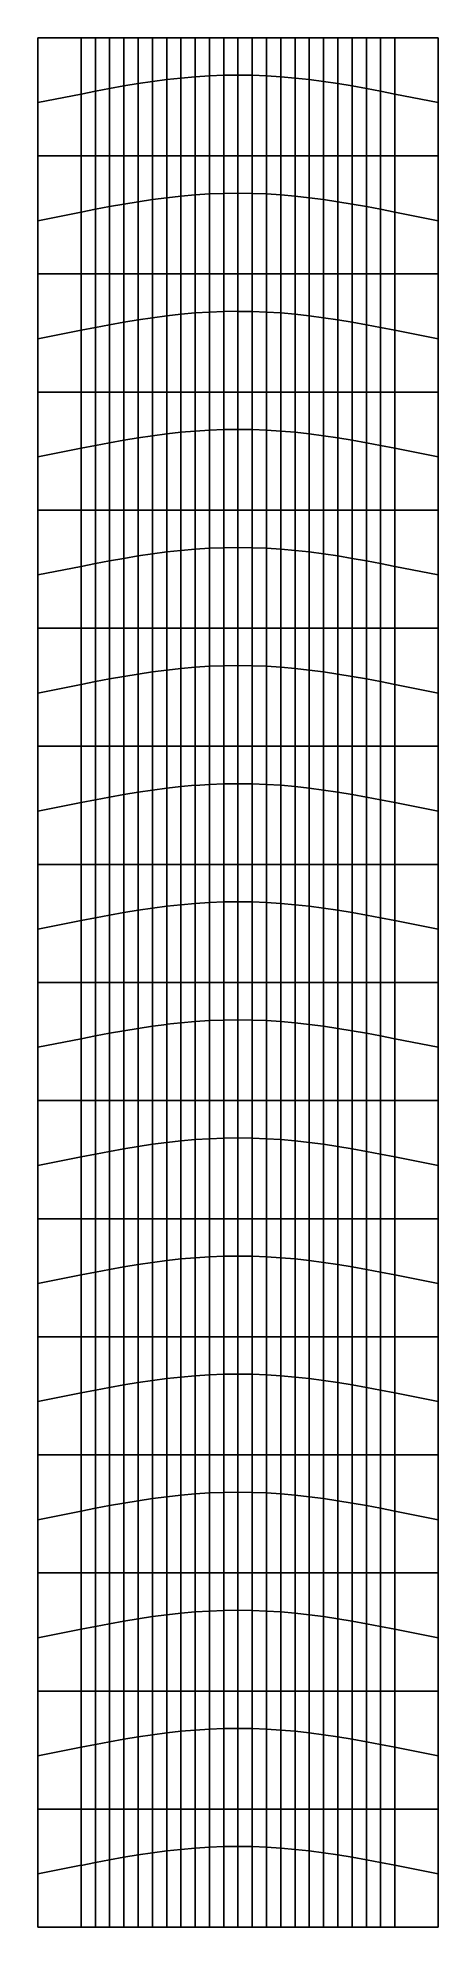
# Model space of a CAD drawing. Header units: millimetres. Extents: x 0 to 1562, y -7368 to 0.
import ezdxf

# ---------------------------------------------------------------- set-up
doc = ezdxf.new("R2010")
doc.units = ezdxf.units.MM
for name, color, linetype, true_color in [('blue', 18, 'Continuous', 0x000000), ('blue line', 18, 'Continuous', 0x000000), ('green', 18, 'Continuous', 0x000000), ('red', 18, 'Continuous', 0x000000), ('red line', 18, 'Continuous', 0x000000)]:
    doc.layers.add(name, color=color, linetype=linetype, true_color=true_color)

msp = doc.modelspace()

# ---------------------------------------------------------------- linework, layer by layer
at = {"layer": 'blue', "color": 5, "true_color": 0x0000ff}
for p, q in [((168.9, 0), (168.9, -219.2)), ((224.5, 0), (224.5, -208.4)), ((280.2, 0), (280.2, -197.9)), ((335.8, 0), (335.8, -188)), ((391.4, 0), (391.4, -178.8)), ((447, 0), (447, -170.4)), ((502.6, 0), (502.6, -163.1)), ((558.3, 0), (558.3, -157)), ((613.9, 0), (613.9, -152.1)), ((669.5, 0), (669.5, -148.5)), ((725.1, 0), (725.1, -146.4)), ((780.7, 0), (780.7, -145.7)), ((836.3, 0), (836.3, -146.4)), ((892, 0), (892, -148.5)), ((947.6, 0), (947.6, -152.1)), ((1003.2, -157), (1003.2, 0)), ((1058.8, 0), (1058.8, -163.1)), ((1114.4, 0), (1114.4, -170.4)), ((1170.1, 0), (1170.1, -178.8)), ((1225.7, 0), (1225.7, -188)), ((1281.3, 0), (1281.3, -197.9)), ((1336.9, 0), (1336.9, -208.4)), ((1392.5, 0), (1392.5, -219.2)), ((168.9, -460.5), (168.9, -679.7)), ((224.5, -460.5), (224.5, -668.9)), ((280.2, -460.5), (280.2, -658.4)), ((335.8, -460.5), (335.8, -648.5)), ((391.4, -460.5), (391.4, -639.3)), ((447, -460.5), (447, -630.9)), ((502.6, -460.5), (502.6, -623.6)), ((558.3, -460.5), (558.3, -617.5)), ((613.9, -460.5), (613.9, -612.6)), ((669.5, -460.5), (669.5, -609)), ((725.1, -460.5), (725.1, -606.9)), ((780.7, -460.5), (780.7, -606.2)), ((836.3, -460.5), (836.3, -606.9)), ((892, -460.5), (892, -609)), ((947.6, -612.6), (947.6, -460.5)), ((1003.2, -460.5), (1003.2, -617.5)), ((1058.8, -460.5), (1058.8, -623.6)), ((1114.4, -460.5), (1114.4, -630.9)), ((1170.1, -460.5), (1170.1, -639.3)), ((1225.7, -460.5), (1225.7, -648.5)), ((1281.3, -460.5), (1281.3, -658.4)), ((1336.9, -460.5), (1336.9, -668.9)), ((1392.5, -679.7), (1392.5, -460.5)), ((168.9, -921), (168.9, -1140.2)), ((224.5, -921), (224.5, -1129.4)), ((280.2, -921), (280.2, -1118.9)), ((335.8, -921), (335.8, -1109)), ((391.4, -921), (391.4, -1099.8)), ((447, -921), (447, -1091.4)), ((502.6, -921), (502.6, -1084.1)), ((558.3, -921), (558.3, -1078)), ((613.9, -921), (613.9, -1073.1)), ((669.5, -921), (669.5, -1069.5)), ((725.1, -921), (725.1, -1067.4)), ((780.7, -921), (780.7, -1066.7)), ((836.3, -921), (836.3, -1067.4)), ((892, -921), (892, -1069.5)), ((947.6, -1073.1), (947.6, -921)), ((1003.2, -921), (1003.2, -1078)), ((1058.8, -921), (1058.8, -1084.1)), ((1114.4, -921), (1114.4, -1091.4)), ((1170.1, -921), (1170.1, -1099.8)), ((1225.7, -921), (1225.7, -1109)), ((1281.3, -921), (1281.3, -1118.9)), ((1336.9, -921), (1336.9, -1129.4)), ((1392.5, -1140.2), (1392.5, -921)), ((168.9, -1381.5), (168.9, -1600.7)), ((224.5, -1381.5), (224.5, -1589.9)), ((280.2, -1381.5), (280.2, -1579.4)), ((335.8, -1381.5), (335.8, -1569.5)), ((391.4, -1381.5), (391.4, -1560.3)), ((447, -1381.5), (447, -1551.9)), ((502.6, -1381.5), (502.6, -1544.6)), ((558.3, -1381.5), (558.3, -1538.5)), ((613.9, -1381.5), (613.9, -1533.6)), ((669.5, -1381.5), (669.5, -1530)), ((725.1, -1381.5), (725.1, -1527.9)), ((780.7, -1381.5), (780.7, -1527.2)), ((836.3, -1381.5), (836.3, -1527.9)), ((892, -1381.5), (892, -1530)), ((947.6, -1533.6), (947.6, -1381.5)), ((1003.2, -1381.5), (1003.2, -1538.5)), ((1058.8, -1381.5), (1058.8, -1544.6)), ((1114.4, -1381.5), (1114.4, -1551.9)), ((1170.1, -1381.5), (1170.1, -1560.3)), ((1225.7, -1381.5), (1225.7, -1569.5)), ((1281.3, -1381.5), (1281.3, -1579.4)), ((1336.9, -1381.5), (1336.9, -1589.9)), ((1392.5, -1600.7), (1392.5, -1381.5)), ((168.9, -1842), (168.9, -2061.2)), ((224.5, -1842), (224.5, -2050.4)), ((280.2, -1842), (280.2, -2039.9)), ((335.8, -1842), (335.8, -2030)), ((391.4, -1842), (391.4, -2020.8)), ((447, -1842), (447, -2012.4)), ((502.6, -1842), (502.6, -2005.1)), ((558.3, -1842), (558.3, -1999)), ((613.9, -1842), (613.9, -1994.1)), ((669.5, -1842), (669.5, -1990.5)), ((725.1, -1842), (725.1, -1988.4)), ((780.7, -1842), (780.7, -1987.7)), ((836.3, -1842), (836.3, -1988.4)), ((892, -1842), (892, -1990.5)), ((947.6, -1994.1), (947.6, -1842)), ((1003.2, -1842), (1003.2, -1999)), ((1058.8, -1842), (1058.8, -2005.1)), ((1114.4, -1842), (1114.4, -2012.4)), ((1170.1, -1842), (1170.1, -2020.8)), ((1225.7, -1842), (1225.7, -2030)), ((1281.3, -1842), (1281.3, -2039.9)), ((1336.9, -1842), (1336.9, -2050.4)), ((1392.5, -2061.2), (1392.5, -1842)), ((168.9, -2302.4), (168.9, -2521.6)), ((224.5, -2302.4), (224.5, -2510.8)), ((280.2, -2302.4), (280.2, -2500.3)), ((335.8, -2302.4), (335.8, -2490.4)), ((391.4, -2302.4), (391.4, -2481.2)), ((447, -2302.4), (447, -2472.8)), ((502.6, -2302.4), (502.6, -2465.5)), ((558.3, -2302.4), (558.3, -2459.4)), ((613.9, -2302.4), (613.9, -2454.5)), ((669.5, -2302.4), (669.5, -2451)), ((725.1, -2302.4), (725.1, -2448.8)), ((780.7, -2302.4), (780.7, -2448.1)), ((836.3, -2302.4), (836.3, -2448.8)), ((892, -2302.4), (892, -2451)), ((947.6, -2454.5), (947.6, -2302.4)), ((1003.2, -2302.4), (1003.2, -2459.4)), ((1058.8, -2302.4), (1058.8, -2465.5)), ((1114.4, -2302.4), (1114.4, -2472.8)), ((1170.1, -2302.4), (1170.1, -2481.2)), ((1225.7, -2302.4), (1225.7, -2490.4)), ((1281.3, -2302.4), (1281.3, -2500.3)), ((1336.9, -2302.4), (1336.9, -2510.8)), ((1392.5, -2521.6), (1392.5, -2302.4)), ((168.9, -2762.9), (168.9, -2982.1)), ((224.5, -2762.9), (224.5, -2971.3)), ((280.2, -2762.9), (280.2, -2960.8)), ((335.8, -2762.9), (335.8, -2950.9)), ((391.4, -2762.9), (391.4, -2941.7)), ((447, -2762.9), (447, -2933.3)), ((502.6, -2762.9), (502.6, -2926)), ((558.3, -2762.9), (558.3, -2919.9)), ((613.9, -2762.9), (613.9, -2915)), ((669.5, -2762.9), (669.5, -2911.4)), ((725.1, -2762.9), (725.1, -2909.3)), ((780.7, -2762.9), (780.7, -2908.6)), ((836.3, -2762.9), (836.3, -2909.3)), ((892, -2762.9), (892, -2911.4)), ((947.6, -2915), (947.6, -2762.9)), ((1003.2, -2762.9), (1003.2, -2919.9)), ((1058.8, -2762.9), (1058.8, -2926)), ((1114.4, -2762.9), (1114.4, -2933.3)), ((1170.1, -2762.9), (1170.1, -2941.7)), ((1225.7, -2762.9), (1225.7, -2950.9)), ((1281.3, -2762.9), (1281.3, -2960.8)), ((1336.9, -2762.9), (1336.9, -2971.3)), ((1392.5, -2982.1), (1392.5, -2762.9)), ((168.9, -3223.4), (168.9, -3442.6)), ((224.5, -3223.4), (224.5, -3431.8)), ((280.2, -3223.4), (280.2, -3421.3)), ((335.8, -3223.4), (335.8, -3411.4)), ((391.4, -3223.4), (391.4, -3402.2)), ((447, -3223.4), (447, -3393.8)), ((502.6, -3223.4), (502.6, -3386.5)), ((558.3, -3223.4), (558.3, -3380.4)), ((613.9, -3223.4), (613.9, -3375.5)), ((669.5, -3223.4), (669.5, -3372)), ((725.1, -3223.4), (725.1, -3369.8)), ((780.7, -3223.4), (780.7, -3369.1)), ((836.3, -3223.4), (836.3, -3369.8)), ((892, -3223.4), (892, -3372)), ((947.6, -3375.5), (947.6, -3223.4)), ((1003.2, -3223.4), (1003.2, -3380.4)), ((1058.8, -3223.4), (1058.8, -3386.5)), ((1114.4, -3223.4), (1114.4, -3393.8)), ((1170.1, -3223.4), (1170.1, -3402.2)), ((1225.7, -3223.4), (1225.7, -3411.4)), ((1281.3, -3223.4), (1281.3, -3421.3)), ((1336.9, -3223.4), (1336.9, -3431.8)), ((1392.5, -3442.6), (1392.5, -3223.4)), ((168.9, -3683.9), (168.9, -3903.1)), ((224.5, -3683.9), (224.5, -3892.3)), ((280.2, -3683.9), (280.2, -3881.8)), ((335.8, -3683.9), (335.8, -3871.9)), ((391.4, -3683.9), (391.4, -3862.7)), ((447, -3683.9), (447, -3854.3)), ((502.6, -3683.9), (502.6, -3847)), ((558.3, -3683.9), (558.3, -3840.9)), ((613.9, -3683.9), (613.9, -3836)), ((669.5, -3683.9), (669.5, -3832.4)), ((725.1, -3683.9), (725.1, -3830.3)), ((780.7, -3683.9), (780.7, -3829.6)), ((836.3, -3683.9), (836.3, -3830.3)), ((892, -3683.9), (892, -3832.4)), ((947.6, -3836), (947.6, -3683.9)), ((1003.2, -3683.9), (1003.2, -3840.9)), ((1058.8, -3683.9), (1058.8, -3847)), ((1114.4, -3683.9), (1114.4, -3854.3)), ((1170.1, -3683.9), (1170.1, -3862.7)), ((1225.7, -3683.9), (1225.7, -3871.9)), ((1281.3, -3683.9), (1281.3, -3881.8)), ((1336.9, -3683.9), (1336.9, -3892.3)), ((1392.5, -3903.1), (1392.5, -3683.9)), ((168.9, -4144.4), (168.9, -4363.6)), ((224.5, -4144.4), (224.5, -4352.8)), ((280.2, -4144.4), (280.2, -4342.3)), ((335.8, -4144.4), (335.8, -4332.4)), ((391.4, -4144.4), (391.4, -4323.2)), ((447, -4144.4), (447, -4314.8)), ((502.6, -4144.4), (502.6, -4307.5)), ((558.3, -4144.4), (558.3, -4301.4)), ((613.9, -4144.4), (613.9, -4296.5)), ((669.5, -4144.4), (669.5, -4292.9)), ((725.1, -4144.4), (725.1, -4290.8)), ((780.7, -4144.4), (780.7, -4290.1)), ((836.3, -4144.4), (836.3, -4290.8)), ((892, -4144.4), (892, -4292.9)), ((947.6, -4296.5), (947.6, -4144.4)), ((1003.2, -4144.4), (1003.2, -4301.4)), ((1058.8, -4144.4), (1058.8, -4307.5)), ((1114.4, -4144.4), (1114.4, -4314.8)), ((1170.1, -4144.4), (1170.1, -4323.2)), ((1225.7, -4144.4), (1225.7, -4332.4)), ((1281.3, -4144.4), (1281.3, -4342.3)), ((1336.9, -4144.4), (1336.9, -4352.8)), ((1392.5, -4144.4), (1392.5, -4363.6)), ((168.9, -4604.9), (168.9, -4824.1)), ((224.5, -4604.9), (224.5, -4813.3)), ((280.2, -4604.9), (280.2, -4802.8)), ((335.8, -4604.9), (335.8, -4792.9)), ((391.4, -4604.9), (391.4, -4783.7)), ((447, -4604.9), (447, -4775.3)), ((502.6, -4604.9), (502.6, -4768)), ((558.3, -4604.9), (558.3, -4761.9)), ((613.9, -4604.9), (613.9, -4757)), ((669.5, -4604.9), (669.5, -4753.4)), ((725.1, -4604.9), (725.1, -4751.3)), ((780.7, -4604.9), (780.7, -4750.6)), ((836.3, -4604.9), (836.3, -4751.3)), ((892, -4604.9), (892, -4753.4)), ((947.6, -4757), (947.6, -4604.9)), ((1003.2, -4604.9), (1003.2, -4761.9)), ((1058.8, -4604.9), (1058.8, -4768)), ((1114.4, -4604.9), (1114.4, -4775.3)), ((1170.1, -4604.9), (1170.1, -4783.7)), ((1225.7, -4604.9), (1225.7, -4792.9)), ((1281.3, -4604.9), (1281.3, -4802.8)), ((1336.9, -4604.9), (1336.9, -4813.3)), ((1392.5, -4604.9), (1392.5, -4824.1)), ((168.9, -5065.4), (168.9, -5284.6)), ((224.5, -5065.4), (224.5, -5273.8)), ((280.2, -5065.4), (280.2, -5263.3)), ((335.8, -5065.4), (335.8, -5253.4)), ((391.4, -5065.4), (391.4, -5244.2)), ((447, -5065.4), (447, -5235.8)), ((502.6, -5065.4), (502.6, -5228.5)), ((558.3, -5065.4), (558.3, -5222.4)), ((613.9, -5065.4), (613.9, -5217.5)), ((669.5, -5065.4), (669.5, -5213.9)), ((725.1, -5065.4), (725.1, -5211.8)), ((780.7, -5065.4), (780.7, -5211)), ((836.3, -5065.4), (836.3, -5211.8)), ((892, -5065.4), (892, -5213.9)), ((947.6, -5065.4), (947.6, -5217.5)), ((1003.2, -5065.4), (1003.2, -5222.4)), ((1058.8, -5065.4), (1058.8, -5228.5)), ((1114.4, -5065.4), (1114.4, -5235.8)), ((1170.1, -5065.4), (1170.1, -5244.2)), ((1225.7, -5065.4), (1225.7, -5253.4)), ((1281.3, -5065.4), (1281.3, -5263.3)), ((1336.9, -5065.4), (1336.9, -5273.8)), ((1392.5, -5065.4), (1392.5, -5284.6)), ((168.9, -5525.9), (168.9, -5745.1)), ((224.5, -5525.9), (224.5, -5734.3)), ((280.2, -5525.9), (280.2, -5723.8)), ((335.8, -5525.9), (335.8, -5713.9)), ((391.4, -5525.9), (391.4, -5704.7)), ((447, -5525.9), (447, -5696.3)), ((502.6, -5525.9), (502.6, -5689)), ((558.3, -5525.9), (558.3, -5682.9)), ((613.9, -5525.9), (613.9, -5678)), ((669.5, -5525.9), (669.5, -5674.4)), ((725.1, -5525.9), (725.1, -5672.3)), ((780.7, -5525.9), (780.7, -5671.6)), ((836.3, -5525.9), (836.3, -5672.3)), ((892, -5525.9), (892, -5674.4)), ((947.6, -5525.9), (947.6, -5678)), ((1003.2, -5525.9), (1003.2, -5682.9)), ((1058.8, -5525.9), (1058.8, -5689)), ((1114.4, -5525.9), (1114.4, -5696.3)), ((1170.1, -5525.9), (1170.1, -5704.7)), ((1225.7, -5525.9), (1225.7, -5713.9)), ((1281.3, -5525.9), (1281.3, -5723.8)), ((1336.9, -5525.9), (1336.9, -5734.3)), ((1392.5, -5525.9), (1392.5, -5745.1)), ((168.9, -5986.4), (168.9, -6205.6)), ((224.5, -5986.4), (224.5, -6194.8)), ((280.2, -5986.4), (280.2, -6184.3)), ((335.8, -5986.4), (335.8, -6174.4)), ((391.4, -5986.4), (391.4, -6165.2)), ((447, -5986.4), (447, -6156.8)), ((502.6, -5986.4), (502.6, -6149.5)), ((558.3, -5986.4), (558.3, -6143.4)), ((613.9, -5986.4), (613.9, -6138.5)), ((669.5, -5986.4), (669.5, -6134.9)), ((725.1, -5986.4), (725.1, -6132.8)), ((780.7, -5986.4), (780.7, -6132)), ((836.3, -5986.4), (836.3, -6132.8)), ((892, -5986.4), (892, -6134.9)), ((947.6, -5986.4), (947.6, -6138.5)), ((1003.2, -5986.4), (1003.2, -6143.4)), ((1058.8, -5986.4), (1058.8, -6149.5)), ((1114.4, -5986.4), (1114.4, -6156.8)), ((1170.1, -5986.4), (1170.1, -6165.2)), ((1225.7, -5986.4), (1225.7, -6174.4)), ((1281.3, -5986.4), (1281.3, -6184.3)), ((1336.9, -5986.4), (1336.9, -6194.8)), ((1392.5, -5986.4), (1392.5, -6205.6)), ((168.9, -6446.8), (168.9, -6666)), ((224.5, -6446.8), (224.5, -6655.2)), ((280.2, -6446.8), (280.2, -6644.7)), ((335.8, -6446.8), (335.8, -6634.8)), ((391.4, -6446.8), (391.4, -6625.6)), ((447, -6446.8), (447, -6617.2)), ((502.6, -6446.8), (502.6, -6610)), ((558.3, -6446.8), (558.3, -6603.8)), ((613.9, -6446.8), (613.9, -6598.9)), ((669.5, -6446.8), (669.5, -6595.3)), ((725.1, -6446.8), (725.1, -6593.2)), ((780.7, -6446.8), (780.7, -6592.5)), ((836.3, -6446.8), (836.3, -6593.2)), ((892, -6446.8), (892, -6595.3)), ((947.6, -6446.8), (947.6, -6598.9)), ((1003.2, -6446.8), (1003.2, -6603.8)), ((1058.8, -6446.8), (1058.8, -6610)), ((1114.4, -6446.8), (1114.4, -6617.2)), ((1170.1, -6446.8), (1170.1, -6625.6)), ((1225.7, -6446.8), (1225.7, -6634.8)), ((1281.3, -6446.8), (1281.3, -6644.7)), ((1336.9, -6446.8), (1336.9, -6655.2)), ((1392.5, -6446.8), (1392.5, -6666)), ((168.9, -6907.3), (168.9, -7126.5)), ((224.5, -6907.3), (224.5, -7115.7)), ((280.2, -6907.3), (280.2, -7105.2)), ((335.8, -6907.3), (335.8, -7095.3)), ((391.4, -6907.3), (391.4, -7086.1)), ((447, -6907.3), (447, -7077.7)), ((502.6, -6907.3), (502.6, -7070.4)), ((558.3, -6907.3), (558.3, -7064.3)), ((613.9, -6907.3), (613.9, -7059.4)), ((669.5, -6907.3), (669.5, -7055.8)), ((725.1, -6907.3), (725.1, -7053.7)), ((780.7, -6907.3), (780.7, -7053)), ((836.3, -6907.3), (836.3, -7053.7)), ((892, -6907.3), (892, -7055.8)), ((947.6, -6907.3), (947.6, -7059.4)), ((1003.2, -7064.3), (1003.2, -6907.3)), ((1058.8, -6907.3), (1058.8, -7070.4)), ((1114.4, -6907.3), (1114.4, -7077.7)), ((1170.1, -6907.3), (1170.1, -7086.1)), ((1225.7, -6907.3), (1225.7, -7095.3)), ((1281.3, -6907.3), (1281.3, -7105.2)), ((1336.9, -6907.3), (1336.9, -7115.7)), ((1392.5, -6907.3), (1392.5, -7126.5))]:
    msp.add_line(p, q, dxfattribs=at)
at = {"layer": 'blue line', "color": 5, "true_color": 0x0000ff}
for p, q in [((725.1, -146.4), (669.5, -148.6)), ((780.7, -145.7), (725.1, -146.4)), ((836.3, -146.4), (780.7, -145.7)), ((892, -148.5), (836.4, -146.3)), ((168.9, -219.2), (0, -252.8)), ((224.5, -208.4), (168.9, -219.3)), ((280.2, -197.9), (224.6, -208.4)), ((335.8, -188), (280.2, -197.9)), ((391.4, -178.8), (335.8, -188)), ((447, -170.4), (391.4, -178.7)), ((502.6, -163.1), (447, -170.4)), ((558.3, -157), (502.7, -163.1)), ((613.9, -152.1), (558.3, -157)), ((669.5, -148.5), (613.9, -152.1)), ((947.6, -152.1), (892, -148.5)), ((1003.2, -157), (947.6, -152.1)), ((1058.8, -163.1), (1003.2, -157)), ((1114.4, -170.4), (1058.8, -163.1)), ((1170.1, -178.8), (1114.5, -170.5)), ((1225.7, -188), (1170.1, -178.8)), ((1281.3, -197.9), (1225.7, -188)), ((1336.9, -208.4), (1281.3, -197.9)), ((1392.5, -219.2), (1336.9, -208.3)), ((1561.5, -252.8), (1392.6, -219.2)), ((224.5, -668.8), (280.1, -658.3)), ((280.2, -658.4), (335.8, -648.5)), ((335.8, -648.4), (391.4, -639.2)), ((391.4, -639.2), (447, -630.9)), ((447, -630.9), (502.6, -623.6)), ((502.6, -623.6), (558.2, -617.5)), ((558.3, -617.5), (613.9, -612.6)), ((613.9, -612.6), (669.5, -609)), ((669.5, -609), (725.1, -606.8)), ((725.1, -606.9), (780.7, -606.2)), ((780.7, -606.2), (836.3, -606.9)), ((836.3, -606.9), (892, -609)), ((892, -609), (947.6, -612.6)), ((947.6, -612.6), (1003.2, -617.5)), ((1003.2, -617.5), (1058.8, -623.6)), ((1058.8, -623.6), (1114.4, -630.9)), ((1114.4, -630.9), (1170, -639.2)), ((1170.1, -639.2), (1225.7, -648.4)), ((1225.7, -648.4), (1281.3, -658.3)), ((1281.3, -658.4), (1336.9, -668.9)), ((0, -713.3), (168.9, -679.7)), ((168.9, -679.7), (224.5, -668.8)), ((1336.9, -668.8), (1392.5, -679.7)), ((1392.5, -679.7), (1561.4, -713.3)), ((391.4, -1099.7), (335.8, -1108.9)), ((447, -1091.4), (391.4, -1099.7)), ((502.6, -1084.1), (447, -1091.4)), ((558.3, -1078), (502.7, -1084.1)), ((613.9, -1073.1), (558.3, -1078)), ((669.5, -1069.5), (613.9, -1073.1)), ((725.1, -1067.4), (669.5, -1069.6)), ((780.7, -1066.6), (725.1, -1067.3)), ((836.3, -1067.4), (780.7, -1066.7)), ((892, -1069.5), (836.4, -1067.3)), ((947.6, -1073.1), (892, -1069.5)), ((1003.2, -1078), (947.6, -1073.1)), ((1058.8, -1084.1), (1003.2, -1078)), ((1114.4, -1091.4), (1058.8, -1084.1)), ((1170.1, -1099.7), (1114.5, -1091.4)), ((1225.7, -1108.9), (1170.1, -1099.7)), ((168.9, -1140.2), (0, -1173.8)), ((224.5, -1129.3), (168.9, -1140.2)), ((280.2, -1118.9), (224.6, -1129.4)), ((335.8, -1108.9), (280.2, -1118.8)), ((1281.3, -1118.9), (1225.7, -1109)), ((1336.9, -1129.3), (1281.3, -1118.8)), ((1392.5, -1140.2), (1336.9, -1129.3)), ((1561.5, -1173.8), (1392.6, -1140.2)), ((502.6, -1544.6), (447, -1551.9)), ((558.3, -1538.5), (502.7, -1544.6)), ((613.9, -1533.6), (558.3, -1538.5)), ((669.5, -1530), (613.9, -1533.6)), ((725.1, -1527.9), (669.5, -1530.1)), ((780.7, -1527.1), (725.1, -1527.8)), ((836.3, -1527.9), (780.7, -1527.2)), ((892, -1530), (836.4, -1527.8)), ((947.6, -1533.6), (892, -1530)), ((1003.2, -1538.5), (947.6, -1533.6)), ((1058.8, -1544.6), (1003.2, -1538.5)), ((1114.4, -1551.9), (1058.8, -1544.6)), ((168.9, -1600.7), (0, -1634.3)), ((224.5, -1589.8), (168.9, -1600.7)), ((280.2, -1579.3), (224.6, -1589.8)), ((335.8, -1569.4), (280.2, -1579.3)), ((391.4, -1560.2), (335.8, -1569.4)), ((447, -1551.9), (391.4, -1560.2)), ((1170.1, -1560.2), (1114.5, -1551.9)), ((1225.7, -1569.4), (1170.1, -1560.2)), ((1281.3, -1579.3), (1225.7, -1569.4)), ((1336.9, -1589.8), (1281.3, -1579.3)), ((1392.5, -1600.7), (1336.9, -1589.8)), ((1561.5, -1634.3), (1392.6, -1600.7)), ((725.1, -1988.3), (669.5, -1990.5)), ((780.7, -1987.6), (725.1, -1988.3)), ((836.3, -1988.3), (780.7, -1987.6)), ((892, -1990.5), (836.4, -1988.3)), ((168.9, -2061.2), (0, -2094.8)), ((224.5, -2050.3), (168.9, -2061.2)), ((280.2, -2039.8), (224.6, -2050.3)), ((335.8, -2029.9), (280.2, -2039.8)), ((391.4, -2020.7), (335.8, -2029.9)), ((447, -2012.4), (391.4, -2020.7)), ((502.6, -2005.1), (447, -2012.4)), ((558.3, -1999), (502.7, -2005.1)), ((613.9, -1994.1), (558.3, -1999)), ((669.5, -1990.5), (613.9, -1994.1)), ((947.6, -1994.1), (892, -1990.5)), ((1003.2, -1999), (947.6, -1994.1)), ((1058.8, -2005.1), (1003.2, -1999)), ((1114.4, -2012.4), (1058.8, -2005.1)), ((1170.1, -2020.7), (1114.5, -2012.4)), ((1225.7, -2029.9), (1170.1, -2020.7)), ((1281.3, -2039.8), (1225.7, -2029.9)), ((1336.9, -2050.3), (1281.3, -2039.8)), ((1392.5, -2061.2), (1336.9, -2050.3)), ((1561.5, -2094.8), (1392.6, -2061.2)), ((280.2, -2500.3), (224.6, -2510.8)), ((335.8, -2490.4), (280.2, -2500.3)), ((391.4, -2481.2), (335.8, -2490.4)), ((447, -2472.9), (391.4, -2481.2)), ((502.6, -2465.6), (447, -2472.9)), ((558.3, -2459.4), (502.7, -2465.5)), ((613.9, -2454.5), (558.3, -2459.4)), ((669.5, -2451), (613.9, -2454.6)), ((725.1, -2448.8), (669.5, -2451)), ((780.7, -2448.1), (725.1, -2448.8)), ((836.3, -2448.8), (780.7, -2448.1)), ((892, -2451), (836.4, -2448.8)), ((947.6, -2454.5), (892, -2451)), ((1003.2, -2459.4), (947.6, -2454.5)), ((1058.8, -2465.6), (1003.2, -2459.5)), ((1114.4, -2472.9), (1058.8, -2465.6)), ((1170.1, -2481.2), (1114.5, -2472.9)), ((1225.7, -2490.4), (1170.1, -2481.2)), ((1281.3, -2500.3), (1225.7, -2490.4)), ((1336.9, -2510.8), (1281.3, -2500.3)), ((168.9, -2521.6), (0, -2555.2)), ((224.5, -2510.8), (168.9, -2521.7)), ((1392.5, -2521.6), (1336.9, -2510.7)), ((1561.5, -2555.2), (1392.6, -2521.6)), ((391.4, -2941.7), (335.8, -2950.9)), ((447, -2933.4), (391.4, -2941.7)), ((502.6, -2926.1), (447, -2933.4)), ((558.3, -2919.9), (502.7, -2926)), ((613.9, -2915), (558.3, -2919.9)), ((669.5, -2911.5), (613.9, -2915.1)), ((725.1, -2909.3), (669.5, -2911.5)), ((780.7, -2908.6), (725.1, -2909.3)), ((836.3, -2909.3), (780.7, -2908.6)), ((892, -2911.5), (836.4, -2909.3)), ((947.6, -2915), (892, -2911.4)), ((1003.2, -2919.9), (947.6, -2915)), ((1058.8, -2926.1), (1003.2, -2920)), ((1114.4, -2933.4), (1058.8, -2926.1)), ((1170.1, -2941.7), (1114.5, -2933.4)), ((1225.7, -2950.9), (1170.1, -2941.7)), ((168.9, -2982.1), (0, -3015.7)), ((224.5, -2971.3), (168.9, -2982.2)), ((280.2, -2960.8), (224.6, -2971.3)), ((335.8, -2950.9), (280.2, -2960.8)), ((1281.3, -2960.8), (1225.7, -2950.9)), ((1336.9, -2971.3), (1281.3, -2960.8)), ((1392.5, -2982.1), (1336.9, -2971.2)), ((1561.5, -3015.7), (1392.6, -2982.1)), ((447, -3393.9), (502.6, -3386.6)), ((502.6, -3386.6), (558.2, -3380.5)), ((558.3, -3380.4), (613.9, -3375.5)), ((613.9, -3375.5), (669.5, -3371.9)), ((669.5, -3372), (725.1, -3369.8)), ((725.1, -3369.8), (780.7, -3369.1)), ((780.7, -3369.1), (836.3, -3369.8)), ((836.3, -3369.8), (891.9, -3372)), ((892, -3372), (947.6, -3375.6)), ((947.6, -3375.5), (1003.2, -3380.4)), ((1003.2, -3380.4), (1058.8, -3386.5)), ((1058.8, -3386.6), (1114.4, -3393.9)), ((0, -3476.2), (168.9, -3442.6)), ((168.9, -3442.6), (224.5, -3431.7)), ((224.5, -3431.8), (280.1, -3421.3)), ((280.2, -3421.3), (335.8, -3411.4)), ((335.8, -3411.4), (391.4, -3402.2)), ((391.4, -3402.2), (447, -3393.9)), ((1114.4, -3393.9), (1170, -3402.2)), ((1170.1, -3402.2), (1225.7, -3411.4)), ((1225.7, -3411.4), (1281.3, -3421.3)), ((1281.3, -3421.3), (1336.9, -3431.8)), ((1336.9, -3431.8), (1392.5, -3442.7)), ((1392.5, -3442.6), (1561.4, -3476.2)), ((725.1, -3830.3), (669.5, -3832.5)), ((780.7, -3829.6), (725.1, -3830.3)), ((836.3, -3830.3), (780.7, -3829.6)), ((892, -3832.5), (836.4, -3830.3)), ((168.9, -3903.1), (0, -3936.7)), ((224.5, -3892.3), (168.9, -3903.2)), ((280.2, -3881.8), (224.6, -3892.3)), ((335.8, -3871.9), (280.2, -3881.8)), ((391.4, -3862.7), (335.8, -3871.9)), ((447, -3854.4), (391.4, -3862.7)), ((502.6, -3847.1), (447, -3854.4)), ((558.3, -3840.9), (502.7, -3847)), ((613.9, -3836), (558.3, -3840.9)), ((669.5, -3832.5), (613.9, -3836.1)), ((947.6, -3836), (892, -3832.4)), ((1003.2, -3840.9), (947.6, -3836)), ((1058.8, -3847.1), (1003.2, -3841)), ((1114.4, -3854.4), (1058.8, -3847.1)), ((1170.1, -3862.7), (1114.5, -3854.4)), ((1225.7, -3871.9), (1170.1, -3862.7)), ((1281.3, -3881.8), (1225.7, -3871.9)), ((1336.9, -3892.3), (1281.3, -3881.8)), ((1392.5, -3903.1), (1336.9, -3892.2)), ((1561.5, -3936.7), (1392.6, -3903.1)), ((224.5, -4352.8), (280.1, -4342.3)), ((280.2, -4342.3), (335.8, -4332.4)), ((335.8, -4332.4), (391.4, -4323.2)), ((391.4, -4323.2), (447, -4314.9)), ((447, -4314.8), (502.6, -4307.5)), ((502.6, -4307.5), (558.2, -4301.4)), ((558.3, -4301.4), (613.9, -4296.5)), ((613.9, -4296.5), (669.5, -4292.9)), ((669.5, -4292.9), (725.1, -4290.7)), ((725.1, -4290.8), (780.7, -4290.1)), ((780.7, -4290.1), (836.3, -4290.8)), ((836.3, -4290.8), (891.9, -4293)), ((892, -4292.9), (947.6, -4296.5)), ((947.6, -4296.5), (1003.2, -4301.4)), ((1003.2, -4301.4), (1058.8, -4307.5)), ((1058.8, -4307.5), (1114.4, -4314.8)), ((1114.4, -4314.8), (1170, -4323.1)), ((1170.1, -4323.2), (1225.7, -4332.4)), ((1225.7, -4332.4), (1281.3, -4342.3)), ((1281.3, -4342.3), (1336.9, -4352.8)), ((0, -4397.2), (168.9, -4363.6)), ((168.9, -4363.6), (224.5, -4352.7)), ((1336.9, -4352.8), (1392.5, -4363.7)), ((1392.5, -4363.6), (1561.4, -4397.2)), ((335.8, -4792.8), (391.4, -4783.6)), ((391.4, -4783.6), (447, -4775.3)), ((447, -4775.3), (502.6, -4768)), ((502.6, -4768), (558.2, -4761.9)), ((558.3, -4761.9), (613.9, -4757)), ((613.9, -4757), (669.5, -4753.4)), ((669.5, -4753.4), (725.1, -4751.2)), ((725.1, -4751.3), (780.7, -4750.6)), ((780.7, -4750.6), (836.3, -4751.3)), ((836.3, -4751.3), (891.9, -4753.5)), ((892, -4753.4), (947.6, -4757)), ((947.6, -4757), (1003.2, -4761.9)), ((1003.2, -4761.9), (1058.8, -4768)), ((1058.8, -4768), (1114.4, -4775.3)), ((1114.4, -4775.3), (1170, -4783.6)), ((1170.1, -4783.6), (1225.7, -4792.8)), ((0, -4857.7), (168.9, -4824.1)), ((168.9, -4824.1), (224.5, -4813.2)), ((224.5, -4813.2), (280.1, -4802.7)), ((280.2, -4802.8), (335.8, -4792.9)), ((1225.7, -4792.8), (1281.3, -4802.7)), ((1281.3, -4802.8), (1336.9, -4813.3)), ((1336.9, -4813.2), (1392.5, -4824.1)), ((1392.5, -4824.1), (1561.4, -4857.7)), ((447, -5235.8), (502.6, -5228.5)), ((502.6, -5228.5), (558.2, -5222.4)), ((558.3, -5222.4), (613.9, -5217.5)), ((613.9, -5217.5), (669.5, -5213.9)), ((669.5, -5213.9), (725.1, -5211.7)), ((725.1, -5211.8), (780.7, -5211.1)), ((780.7, -5211), (836.3, -5211.7)), ((836.3, -5211.8), (891.9, -5214)), ((892, -5213.9), (947.6, -5217.5)), ((947.6, -5217.5), (1003.2, -5222.4)), ((1003.2, -5222.4), (1058.8, -5228.5)), ((1058.8, -5228.5), (1114.4, -5235.8)), ((0, -5318.2), (168.9, -5284.6)), ((168.9, -5284.6), (224.5, -5273.7)), ((224.5, -5273.7), (280.1, -5263.2)), ((280.2, -5263.3), (335.8, -5253.4)), ((335.8, -5253.3), (391.4, -5244.1)), ((391.4, -5244.1), (447, -5235.8)), ((1114.4, -5235.8), (1170, -5244.1)), ((1170.1, -5244.1), (1225.7, -5253.3)), ((1225.7, -5253.3), (1281.3, -5263.2)), ((1281.3, -5263.3), (1336.9, -5273.8)), ((1336.9, -5273.7), (1392.5, -5284.6)), ((1392.5, -5284.6), (1561.4, -5318.2)), ((669.5, -5674.4), (725.1, -5672.2)), ((725.1, -5672.3), (780.7, -5671.6)), ((780.7, -5671.5), (836.3, -5672.2)), ((836.3, -5672.3), (891.9, -5674.5)), ((0, -5778.7), (168.9, -5745.1)), ((168.9, -5745.1), (224.5, -5734.2)), ((224.5, -5734.2), (280.1, -5723.7)), ((280.2, -5723.7), (335.8, -5713.8)), ((335.8, -5713.8), (391.4, -5704.6)), ((391.4, -5704.6), (447, -5696.3)), ((447, -5696.3), (502.6, -5689)), ((502.6, -5689), (558.2, -5682.9)), ((558.3, -5682.9), (613.9, -5678)), ((613.9, -5678), (669.5, -5674.4)), ((892, -5674.4), (947.6, -5678)), ((947.6, -5678), (1003.2, -5682.9)), ((1003.2, -5682.9), (1058.8, -5689)), ((1058.8, -5689), (1114.4, -5696.3)), ((1114.4, -5696.3), (1170, -5704.6)), ((1170.1, -5704.6), (1225.7, -5713.8)), ((1225.7, -5713.8), (1281.3, -5723.7)), ((1281.3, -5723.7), (1336.9, -5734.2)), ((1336.9, -5734.2), (1392.5, -5745.1)), ((1392.5, -5745.1), (1561.4, -5778.7)), ((280.2, -6184.2), (224.6, -6194.7)), ((335.8, -6174.3), (280.2, -6184.2)), ((391.4, -6165.1), (335.8, -6174.3)), ((447, -6156.8), (391.4, -6165.1)), ((502.6, -6149.5), (447, -6156.8)), ((558.3, -6143.4), (502.7, -6149.5)), ((613.9, -6138.5), (558.3, -6143.4)), ((669.5, -6134.9), (613.9, -6138.5)), ((725.1, -6132.7), (669.5, -6134.9)), ((780.7, -6132), (725.1, -6132.7)), ((836.3, -6132.7), (780.7, -6132)), ((892, -6134.9), (836.4, -6132.7)), ((947.6, -6138.5), (892, -6134.9)), ((1003.2, -6143.4), (947.6, -6138.5)), ((1058.8, -6149.5), (1003.2, -6143.4)), ((1114.4, -6156.8), (1058.8, -6149.5)), ((1170.1, -6165.1), (1114.5, -6156.8)), ((1225.7, -6174.3), (1170.1, -6165.1)), ((1281.3, -6184.2), (1225.7, -6174.3)), ((1336.9, -6194.7), (1281.3, -6184.2)), ((168.9, -6205.6), (0, -6239.2)), ((224.5, -6194.7), (168.9, -6205.6)), ((1392.5, -6205.6), (1336.9, -6194.7)), ((1561.5, -6239.2), (1392.6, -6205.6)), ((391.4, -6625.6), (335.8, -6634.8)), ((447, -6617.3), (391.4, -6625.6)), ((502.6, -6610), (447, -6617.3)), ((558.3, -6603.8), (502.7, -6609.9)), ((613.9, -6598.9), (558.3, -6603.8)), ((669.5, -6595.4), (613.9, -6599)), ((725.1, -6593.2), (669.5, -6595.4)), ((780.7, -6592.5), (725.1, -6593.2)), ((836.3, -6593.2), (780.7, -6592.5)), ((892, -6595.4), (836.4, -6593.2)), ((947.6, -6598.9), (892, -6595.3)), ((1003.2, -6603.8), (947.6, -6598.9)), ((1058.8, -6610), (1003.2, -6603.9)), ((1114.4, -6617.3), (1058.8, -6610)), ((1170.1, -6625.6), (1114.5, -6617.3)), ((1225.7, -6634.8), (1170.1, -6625.6)), ((168.9, -6666), (0, -6699.6)), ((224.5, -6655.2), (168.9, -6666.1)), ((280.2, -6644.7), (224.6, -6655.2)), ((335.8, -6634.8), (280.2, -6644.7)), ((1281.3, -6644.7), (1225.7, -6634.8)), ((1336.9, -6655.2), (1281.3, -6644.7)), ((1392.5, -6666), (1336.9, -6655.1)), ((1561.5, -6699.6), (1392.6, -6666)), ((502.6, -7070.5), (447, -7077.8)), ((558.3, -7064.3), (502.7, -7070.4)), ((613.9, -7059.4), (558.3, -7064.3)), ((669.5, -7055.9), (613.9, -7059.5)), ((725.1, -7053.7), (669.5, -7055.9)), ((780.7, -7053), (725.1, -7053.7)), ((836.3, -7053.7), (780.7, -7053)), ((892, -7055.9), (836.4, -7053.7)), ((947.6, -7059.4), (892, -7055.8)), ((1003.2, -7064.3), (947.6, -7059.4)), ((1058.8, -7070.5), (1003.2, -7064.4)), ((1114.4, -7077.8), (1058.8, -7070.5)), ((168.9, -7126.5), (0, -7160.1)), ((224.5, -7115.7), (168.9, -7126.6)), ((280.2, -7105.2), (224.6, -7115.7)), ((335.8, -7095.3), (280.2, -7105.2)), ((391.4, -7086.1), (335.8, -7095.3)), ((447, -7077.8), (391.4, -7086.1)), ((1170.1, -7086.1), (1114.5, -7077.8)), ((1225.7, -7095.3), (1170.1, -7086.1)), ((1281.3, -7105.2), (1225.7, -7095.3)), ((1336.9, -7115.7), (1281.3, -7105.2)), ((1392.5, -7126.5), (1336.9, -7115.6)), ((1561.5, -7160.1), (1392.6, -7126.5))]:
    msp.add_line(p, q, dxfattribs=at)
at = {"layer": 'green', "color": 3, "true_color": 0x00ff00}
for p, q in [((0, 0), (0, -7367.8)), ((1561.4, 0), (0, 0)), ((1561.4, -7367.8), (1561.4, 0)), ((0, -7367.8), (1561.4, -7367.8))]:
    msp.add_line(p, q, dxfattribs=at)
at = {"layer": 'red', "color": 1, "true_color": 0xff0000}
for p, q in [((725.1, -146.4), (725.1, -460.5)), ((780.7, -145.7), (780.7, -460.5)), ((836.3, -146.4), (836.3, -460.5)), ((168.9, -219.2), (168.9, -460.5)), ((224.5, -208.4), (224.5, -460.5)), ((280.2, -197.9), (280.2, -460.5)), ((335.8, -188), (335.8, -460.5)), ((391.4, -178.8), (391.4, -460.5)), ((447, -170.4), (447, -460.4)), ((502.6, -163.1), (502.6, -460.4)), ((558.3, -157), (558.3, -460.5)), ((613.9, -152.1), (613.9, -460.5)), ((669.5, -148.5), (669.5, -460.4)), ((892, -148.5), (892, -460.4)), ((947.6, -460.5), (947.6, -152.1)), ((1003.2, -157), (1003.2, -460.5)), ((1058.8, -163.1), (1058.8, -460.4)), ((1114.4, -170.4), (1114.4, -460.4)), ((1170.1, -178.8), (1170.1, -460.5)), ((1225.7, -188), (1225.7, -460.5)), ((1281.3, -197.9), (1281.3, -460.5)), ((1336.9, -208.4), (1336.9, -460.5)), ((1392.5, -460.5), (1392.5, -219.2)), ((280.2, -658.4), (280.2, -921)), ((335.8, -648.4), (335.8, -921)), ((391.4, -639.2), (391.4, -921)), ((447, -630.9), (447, -920.9)), ((502.6, -623.6), (502.6, -921)), ((558.3, -617.5), (558.3, -921)), ((613.9, -612.6), (613.9, -921)), ((669.5, -609), (669.5, -921)), ((725.1, -606.9), (725.1, -921)), ((780.7, -606.2), (780.7, -921)), ((836.3, -606.9), (836.3, -921)), ((892, -609), (892, -921)), ((947.6, -921), (947.6, -612.6)), ((1003.2, -617.5), (1003.2, -921)), ((1058.8, -623.6), (1058.8, -921)), ((1114.4, -630.9), (1114.4, -920.9)), ((1170.1, -639.2), (1170.1, -921)), ((1225.7, -648.4), (1225.7, -921)), ((1281.3, -658.4), (1281.3, -921)), ((168.9, -679.7), (168.9, -921)), ((224.5, -668.8), (224.5, -921)), ((1336.9, -668.8), (1336.9, -921)), ((1392.5, -921), (1392.5, -679.7)), ((391.4, -1099.7), (391.4, -1381.4)), ((447, -1091.4), (447, -1381.4)), ((502.6, -1084.1), (502.6, -1381.4)), ((558.3, -1078), (558.3, -1381.5)), ((613.9, -1073.1), (613.9, -1381.5)), ((669.5, -1069.5), (669.5, -1381.4)), ((725.1, -1067.4), (725.1, -1381.5)), ((780.7, -1066.6), (780.7, -1381.4)), ((836.3, -1067.4), (836.3, -1381.5)), ((892, -1069.5), (892, -1381.4)), ((947.6, -1381.5), (947.6, -1073.1)), ((1003.2, -1078), (1003.2, -1381.5)), ((1058.8, -1084.1), (1058.8, -1381.4)), ((1114.4, -1091.4), (1114.4, -1381.4)), ((1170.1, -1099.7), (1170.1, -1381.4)), ((168.9, -1140.2), (168.9, -1381.5)), ((224.5, -1129.3), (224.5, -1381.4)), ((280.2, -1118.9), (280.2, -1381.5)), ((335.8, -1108.9), (335.8, -1381.4)), ((1225.7, -1108.9), (1225.7, -1381.4)), ((1281.3, -1118.9), (1281.3, -1381.5)), ((1336.9, -1129.3), (1336.9, -1381.4)), ((1392.5, -1381.5), (1392.5, -1140.2)), ((502.6, -1544.6), (502.6, -1842)), ((558.3, -1538.5), (558.3, -1842)), ((613.9, -1533.6), (613.9, -1842)), ((669.5, -1530), (669.5, -1842)), ((725.1, -1527.9), (725.1, -1842)), ((780.7, -1527.1), (780.7, -1842)), ((836.3, -1527.9), (836.3, -1842)), ((892, -1530), (892, -1842)), ((947.6, -1842), (947.6, -1533.6)), ((1003.2, -1538.5), (1003.2, -1842)), ((1058.8, -1544.6), (1058.8, -1842)), ((168.9, -1600.7), (168.9, -1842)), ((224.5, -1589.8), (224.5, -1842)), ((280.2, -1579.3), (280.2, -1842)), ((335.8, -1569.4), (335.8, -1842)), ((391.4, -1560.2), (391.4, -1842)), ((447, -1551.9), (447, -1841.9)), ((1114.4, -1551.9), (1114.4, -1841.9)), ((1170.1, -1560.2), (1170.1, -1842)), ((1225.7, -1569.4), (1225.7, -1842)), ((1281.3, -1579.3), (1281.3, -1842)), ((1336.9, -1589.8), (1336.9, -1842)), ((1392.5, -1842), (1392.5, -1600.7)), ((725.1, -1988.3), (725.1, -2302.4)), ((780.7, -1987.6), (780.7, -2302.4)), ((836.3, -1988.3), (836.3, -2302.4)), ((168.9, -2061.2), (168.9, -2302.5)), ((224.5, -2050.3), (224.5, -2302.4)), ((280.2, -2039.8), (280.2, -2302.4)), ((335.8, -2029.9), (335.8, -2302.4)), ((391.4, -2020.7), (391.4, -2302.4)), ((447, -2012.4), (447, -2302.4)), ((502.6, -2005.1), (502.6, -2302.4)), ((558.3, -1999), (558.3, -2302.5)), ((613.9, -1994.1), (613.9, -2302.5)), ((669.5, -1990.5), (669.5, -2302.4)), ((892, -1990.5), (892, -2302.4)), ((947.6, -2302.4), (947.6, -1994)), ((1003.2, -1999), (1003.2, -2302.5)), ((1058.8, -2005.1), (1058.8, -2302.4)), ((1114.4, -2012.4), (1114.4, -2302.4)), ((1170.1, -2020.7), (1170.1, -2302.4)), ((1225.7, -2029.9), (1225.7, -2302.4)), ((1281.3, -2039.8), (1281.3, -2302.4)), ((1336.9, -2050.3), (1336.9, -2302.4)), ((1392.5, -2302.4), (1392.5, -2061.1)), ((280.2, -2500.3), (280.2, -2762.9)), ((335.8, -2490.4), (335.8, -2762.9)), ((391.4, -2481.2), (391.4, -2762.9)), ((447, -2472.9), (447, -2762.9)), ((502.6, -2465.6), (502.6, -2762.9)), ((558.3, -2459.4), (558.3, -2762.9)), ((613.9, -2454.5), (613.9, -2762.9)), ((669.5, -2451), (669.5, -2762.9)), ((725.1, -2448.8), (725.1, -2762.9)), ((780.7, -2448.1), (780.7, -2762.9)), ((836.3, -2448.8), (836.3, -2762.9)), ((892, -2451), (892, -2762.9)), ((947.6, -2762.9), (947.6, -2454.5)), ((1003.2, -2459.4), (1003.2, -2762.9)), ((1058.8, -2465.6), (1058.8, -2762.9)), ((1114.4, -2472.9), (1114.4, -2762.9)), ((1170.1, -2481.2), (1170.1, -2762.9)), ((1225.7, -2490.4), (1225.7, -2762.9)), ((1281.3, -2500.3), (1281.3, -2762.9)), ((168.9, -2521.6), (168.9, -2762.9)), ((224.5, -2510.8), (224.5, -2762.9)), ((1336.9, -2510.8), (1336.9, -2762.9)), ((1392.5, -2762.9), (1392.5, -2521.6)), ((391.4, -2941.7), (391.4, -3223.4)), ((447, -2933.4), (447, -3223.4)), ((502.6, -2926.1), (502.6, -3223.4)), ((558.3, -2919.9), (558.3, -3223.4)), ((613.9, -2915), (613.9, -3223.4)), ((669.5, -2911.5), (669.5, -3223.4)), ((725.1, -2909.3), (725.1, -3223.4)), ((780.7, -2908.6), (780.7, -3223.4)), ((836.3, -2909.3), (836.3, -3223.4)), ((892, -2911.5), (892, -3223.4)), ((947.6, -3223.4), (947.6, -2915)), ((1003.2, -2919.9), (1003.2, -3223.4)), ((1058.8, -2926.1), (1058.8, -3223.4)), ((1114.4, -2933.4), (1114.4, -3223.4)), ((1170.1, -2941.7), (1170.1, -3223.4)), ((168.9, -2982.1), (168.9, -3223.4)), ((224.5, -2971.3), (224.5, -3223.4)), ((280.2, -2960.8), (280.2, -3223.4)), ((335.8, -2950.9), (335.8, -3223.4)), ((1225.7, -2950.9), (1225.7, -3223.4)), ((1281.3, -2960.8), (1281.3, -3223.4)), ((1336.9, -2971.3), (1336.9, -3223.4)), ((1392.5, -3223.4), (1392.5, -2982.1)), ((502.6, -3386.6), (502.6, -3683.9)), ((558.3, -3380.4), (558.3, -3683.9)), ((613.9, -3375.5), (613.9, -3683.9)), ((669.5, -3372), (669.5, -3683.9)), ((725.1, -3369.8), (725.1, -3683.9)), ((780.7, -3369.1), (780.7, -3683.9)), ((836.3, -3369.8), (836.3, -3683.9)), ((892, -3372), (892, -3683.9)), ((947.6, -3683.9), (947.6, -3375.5)), ((1003.2, -3380.4), (1003.2, -3683.9)), ((1058.8, -3386.6), (1058.8, -3683.9)), ((168.9, -3442.6), (168.9, -3683.9)), ((224.5, -3431.8), (224.5, -3683.9)), ((280.2, -3421.3), (280.2, -3683.9)), ((335.8, -3411.4), (335.8, -3683.9)), ((391.4, -3402.2), (391.4, -3683.9)), ((447, -3393.9), (447, -3683.9)), ((1114.4, -3393.9), (1114.4, -3683.9)), ((1170.1, -3402.2), (1170.1, -3683.9)), ((1225.7, -3411.4), (1225.7, -3683.9)), ((1281.3, -3421.3), (1281.3, -3683.9)), ((1336.9, -3431.8), (1336.9, -3683.9)), ((1392.5, -3683.9), (1392.5, -3442.6)), ((725.1, -3830.3), (725.1, -4144.4)), ((780.7, -3829.6), (780.7, -4144.4)), ((836.3, -3830.3), (836.3, -4144.4)), ((168.9, -3903.1), (168.9, -4144.4)), ((224.5, -3892.3), (224.5, -4144.4)), ((280.2, -3881.8), (280.2, -4144.4)), ((335.8, -3871.9), (335.8, -4144.4)), ((391.4, -3862.7), (391.4, -4144.4)), ((447, -3854.4), (447, -4144.4)), ((502.6, -3847.1), (502.6, -4144.4)), ((558.3, -3840.9), (558.3, -4144.4)), ((613.9, -3836), (613.9, -4144.4)), ((669.5, -3832.5), (669.5, -4144.4)), ((892, -3832.5), (892, -4144.4)), ((947.6, -4144.4), (947.6, -3836)), ((1003.2, -3840.9), (1003.2, -4144.4)), ((1058.8, -3847.1), (1058.8, -4144.4)), ((1114.4, -3854.4), (1114.4, -4144.4)), ((1170.1, -3862.7), (1170.1, -4144.4)), ((1225.7, -3871.9), (1225.7, -4144.4)), ((1281.3, -3881.8), (1281.3, -4144.4)), ((1336.9, -3892.3), (1336.9, -4144.4)), ((1392.5, -4144.4), (1392.5, -3903.1)), ((280.2, -4342.3), (280.2, -4604.9)), ((335.8, -4332.4), (335.8, -4604.9)), ((391.4, -4323.2), (391.4, -4604.9)), ((447, -4314.8), (447, -4604.8)), ((502.6, -4307.5), (502.6, -4604.8)), ((558.3, -4301.4), (558.3, -4604.9)), ((613.9, -4296.5), (613.9, -4604.9)), ((669.5, -4292.9), (669.5, -4604.8)), ((725.1, -4290.8), (725.1, -4604.9)), ((780.7, -4290.1), (780.7, -4604.9)), ((836.3, -4290.8), (836.3, -4604.9)), ((892, -4292.9), (892, -4604.8)), ((947.6, -4604.9), (947.6, -4296.5)), ((1003.2, -4301.4), (1003.2, -4604.9)), ((1058.8, -4307.5), (1058.8, -4604.8)), ((1114.4, -4314.8), (1114.4, -4604.8)), ((1170.1, -4323.2), (1170.1, -4604.9)), ((1225.7, -4332.4), (1225.7, -4604.9)), ((1281.3, -4342.3), (1281.3, -4604.9)), ((168.9, -4363.6), (168.9, -4604.9)), ((224.5, -4352.8), (224.5, -4604.9)), ((1336.9, -4352.8), (1336.9, -4604.9)), ((1392.5, -4363.6), (1392.5, -4604.9)), ((391.4, -4783.6), (391.4, -5065.3)), ((447, -4775.3), (447, -5065.3)), ((502.6, -4768), (502.6, -5065.3)), ((558.3, -4761.9), (558.3, -5065.4)), ((613.9, -4757), (613.9, -5065.4)), ((669.5, -4753.4), (669.5, -5065.3)), ((725.1, -4751.3), (725.1, -5065.4)), ((780.7, -4750.6), (780.7, -5065.4)), ((836.3, -4751.3), (836.3, -5065.4)), ((892, -4753.4), (892, -5065.3)), ((947.6, -5065.4), (947.6, -4757)), ((1003.2, -4761.9), (1003.2, -5065.4)), ((1058.8, -4768), (1058.8, -5065.3)), ((1114.4, -4775.3), (1114.4, -5065.3)), ((1170.1, -4783.6), (1170.1, -5065.3)), ((168.9, -4824.1), (168.9, -5065.4)), ((224.5, -4813.2), (224.5, -5065.3)), ((280.2, -4802.8), (280.2, -5065.4)), ((335.8, -4792.8), (335.8, -5065.3)), ((1225.7, -4792.8), (1225.7, -5065.3)), ((1281.3, -4802.8), (1281.3, -5065.4)), ((1336.9, -4813.2), (1336.9, -5065.3)), ((1392.5, -4824.1), (1392.5, -5065.4)), ((502.6, -5228.5), (502.6, -5525.8)), ((558.3, -5222.4), (558.3, -5525.9)), ((613.9, -5217.5), (613.9, -5525.9)), ((669.5, -5213.9), (669.5, -5525.8)), ((725.1, -5211.8), (725.1, -5525.9)), ((780.7, -5211), (780.7, -5525.8)), ((836.3, -5211.8), (836.3, -5525.9)), ((892, -5213.9), (892, -5525.8)), ((947.6, -5217.5), (947.6, -5525.9)), ((1003.2, -5222.4), (1003.2, -5525.9)), ((1058.8, -5228.5), (1058.8, -5525.8)), ((168.9, -5284.6), (168.9, -5525.9)), ((224.5, -5273.7), (224.5, -5525.8)), ((280.2, -5263.3), (280.2, -5525.9)), ((335.8, -5253.3), (335.8, -5525.8)), ((391.4, -5244.1), (391.4, -5525.8)), ((447, -5235.8), (447, -5525.8)), ((1114.4, -5235.8), (1114.4, -5525.8)), ((1170.1, -5244.1), (1170.1, -5525.8)), ((1225.7, -5253.3), (1225.7, -5525.8)), ((1281.3, -5263.3), (1281.3, -5525.9)), ((1336.9, -5273.7), (1336.9, -5525.8)), ((1392.5, -5284.6), (1392.5, -5525.9)), ((725.1, -5672.3), (725.1, -5986.4)), ((780.7, -5671.5), (780.7, -5986.3)), ((836.3, -5672.3), (836.3, -5986.4)), ((168.9, -5745.1), (168.9, -5986.4)), ((224.5, -5734.2), (224.5, -5986.3)), ((280.2, -5723.7), (280.2, -5986.3)), ((335.8, -5713.8), (335.8, -5986.3)), ((391.4, -5704.6), (391.4, -5986.3)), ((447, -5696.3), (447, -5986.3)), ((502.6, -5689), (502.6, -5986.3)), ((558.3, -5682.9), (558.3, -5986.4)), ((613.9, -5678), (613.9, -5986.4)), ((669.5, -5674.4), (669.5, -5986.3)), ((892, -5674.4), (892, -5986.3)), ((947.6, -5678), (947.6, -5986.4)), ((1003.2, -5682.9), (1003.2, -5986.4)), ((1058.8, -5689), (1058.8, -5986.3)), ((1114.4, -5696.3), (1114.4, -5986.3)), ((1170.1, -5704.6), (1170.1, -5986.3)), ((1225.7, -5713.8), (1225.7, -5986.3)), ((1281.3, -5723.7), (1281.3, -5986.3)), ((1336.9, -5734.2), (1336.9, -5986.3)), ((1392.5, -5745.1), (1392.5, -5986.4)), ((280.2, -6184.2), (280.2, -6446.8)), ((335.8, -6174.3), (335.8, -6446.8)), ((391.4, -6165.1), (391.4, -6446.8)), ((447, -6156.8), (447, -6446.8)), ((502.6, -6149.5), (502.6, -6446.8)), ((558.3, -6143.4), (558.3, -6446.9)), ((613.9, -6138.5), (613.9, -6446.9)), ((669.5, -6134.9), (669.5, -6446.8)), ((725.1, -6132.7), (725.1, -6446.8)), ((780.7, -6132), (780.7, -6446.8)), ((836.3, -6132.7), (836.3, -6446.8)), ((892, -6134.9), (892, -6446.8)), ((947.6, -6138.5), (947.6, -6446.9)), ((1003.2, -6143.4), (1003.2, -6446.9)), ((1058.8, -6149.5), (1058.8, -6446.8)), ((1114.4, -6156.8), (1114.4, -6446.8)), ((1170.1, -6165.1), (1170.1, -6446.8)), ((1225.7, -6174.3), (1225.7, -6446.8)), ((1281.3, -6184.2), (1281.3, -6446.8)), ((168.9, -6205.6), (168.9, -6446.9)), ((224.5, -6194.7), (224.5, -6446.8)), ((1336.9, -6194.7), (1336.9, -6446.8)), ((1392.5, -6205.6), (1392.5, -6446.9)), ((391.4, -6625.6), (391.4, -6907.3)), ((447, -6617.3), (447, -6907.3)), ((502.6, -6610), (502.6, -6907.3)), ((558.3, -6603.8), (558.3, -6907.3)), ((613.9, -6598.9), (613.9, -6907.3)), ((669.5, -6595.4), (669.5, -6907.3)), ((725.1, -6593.2), (725.1, -6907.3)), ((780.7, -6592.5), (780.7, -6907.3)), ((836.3, -6593.2), (836.3, -6907.3)), ((892, -6595.4), (892, -6907.3)), ((947.6, -6598.9), (947.6, -6907.3)), ((1003.2, -6603.8), (1003.2, -6907.3)), ((1058.8, -6610), (1058.8, -6907.3)), ((1114.4, -6617.3), (1114.4, -6907.3)), ((1170.1, -6625.6), (1170.1, -6907.3)), ((168.9, -6666), (168.9, -6907.3)), ((224.5, -6655.2), (224.5, -6907.3)), ((280.2, -6644.7), (280.2, -6907.3)), ((335.8, -6634.8), (335.8, -6907.3)), ((1225.7, -6634.8), (1225.7, -6907.3)), ((1281.3, -6644.7), (1281.3, -6907.3)), ((1336.9, -6655.2), (1336.9, -6907.3)), ((1392.5, -6666), (1392.5, -6907.3)), ((502.6, -7070.5), (502.6, -7367.8)), ((558.3, -7064.3), (558.3, -7367.8)), ((613.9, -7059.4), (613.9, -7367.8)), ((669.5, -7055.9), (669.5, -7367.8)), ((725.1, -7053.7), (725.1, -7367.8)), ((780.7, -7053), (780.7, -7367.8)), ((836.3, -7053.7), (836.3, -7367.8)), ((892, -7055.9), (892, -7367.8)), ((947.6, -7059.4), (947.6, -7367.8)), ((1003.2, -7367.8), (1003.2, -7064.3)), ((1058.8, -7070.5), (1058.8, -7367.8)), ((168.9, -7126.5), (168.9, -7367.8)), ((224.5, -7115.7), (224.5, -7367.8)), ((280.2, -7105.2), (280.2, -7367.8)), ((335.8, -7095.3), (335.8, -7367.8)), ((391.4, -7086.1), (391.4, -7367.8)), ((447, -7077.8), (447, -7367.8)), ((1114.4, -7077.8), (1114.4, -7367.8)), ((1170.1, -7086.1), (1170.1, -7367.8)), ((1225.7, -7095.3), (1225.7, -7367.8)), ((1281.3, -7105.2), (1281.3, -7367.8)), ((1336.9, -7115.7), (1336.9, -7367.8)), ((1392.5, -7126.5), (1392.5, -7367.8))]:
    msp.add_line(p, q, dxfattribs=at)
at = {"layer": 'red line', "color": 1, "true_color": 0xff0000}
for p, q in [((0, -460.5), (168.9, -460.5)), ((168.9, -460.5), (224.5, -460.5)), ((224.5, -460.5), (280.1, -460.5)), ((280.2, -460.5), (335.8, -460.5)), ((335.8, -460.5), (391.4, -460.5)), ((391.4, -460.5), (447, -460.5)), ((447, -460.5), (502.6, -460.5)), ((502.6, -460.5), (558.2, -460.5)), ((558.3, -460.5), (613.9, -460.5)), ((613.9, -460.5), (669.5, -460.5)), ((669.5, -460.5), (725.1, -460.5)), ((725.1, -460.5), (780.7, -460.5)), ((780.7, -460.5), (836.3, -460.5)), ((836.3, -460.5), (892, -460.5)), ((892, -460.5), (947.6, -460.5)), ((947.6, -460.5), (1003.2, -460.5)), ((1003.2, -460.5), (1058.8, -460.5)), ((1058.8, -460.5), (1114.4, -460.5)), ((1114.4, -460.5), (1170, -460.5)), ((1170.1, -460.5), (1225.7, -460.5)), ((1225.7, -460.5), (1281.3, -460.5)), ((1281.3, -460.5), (1336.9, -460.5)), ((1336.9, -460.5), (1392.5, -460.5)), ((1392.5, -460.5), (1561.4, -460.5)), ((168.9, -921), (0, -921)), ((224.5, -921), (168.9, -921)), ((280.2, -921), (224.6, -921)), ((335.8, -921), (280.2, -921)), ((391.4, -921), (335.8, -921)), ((447, -921), (391.4, -921)), ((502.6, -921), (447, -921)), ((558.3, -921), (502.7, -921)), ((613.9, -921), (558.3, -921)), ((669.5, -921), (613.9, -921)), ((725.1, -921), (669.5, -921)), ((780.7, -921), (725.1, -921)), ((836.3, -921), (780.7, -921)), ((892, -921), (836.4, -921)), ((947.6, -921), (892, -921)), ((1003.2, -921), (947.6, -921)), ((1058.8, -921), (1003.2, -921)), ((1114.4, -921), (1058.8, -921)), ((1170.1, -921), (1114.5, -921)), ((1225.7, -921), (1170.1, -921)), ((1281.3, -921), (1225.7, -921)), ((1336.9, -921), (1281.3, -921)), ((1392.5, -921), (1336.9, -921)), ((1561.5, -921), (1392.6, -921)), ((0, -1381.5), (168.9, -1381.5)), ((168.9, -1381.5), (224.5, -1381.5)), ((224.5, -1381.5), (280.1, -1381.5)), ((280.2, -1381.5), (335.8, -1381.5)), ((335.8, -1381.5), (391.4, -1381.5)), ((391.4, -1381.5), (447, -1381.5)), ((447, -1381.5), (502.6, -1381.5)), ((502.6, -1381.5), (558.2, -1381.5)), ((558.3, -1381.5), (613.9, -1381.5)), ((669.5, -1381.5), (613.9, -1381.5)), ((725.1, -1381.5), (669.5, -1381.5)), ((780.7, -1381.5), (725.1, -1381.5)), ((780.7, -1381.5), (836.3, -1381.5)), ((836.3, -1381.5), (892, -1381.5)), ((892, -1381.5), (947.6, -1381.5)), ((947.6, -1381.5), (1003.2, -1381.5)), ((1058.8, -1381.5), (1003.2, -1381.5)), ((1058.8, -1381.5), (1114.4, -1381.5)), ((1170.1, -1381.5), (1114.5, -1381.5)), ((1225.7, -1381.5), (1170.1, -1381.5)), ((1225.7, -1381.5), (1281.3, -1381.5)), ((1281.3, -1381.5), (1336.9, -1381.5)), ((1336.9, -1381.5), (1392.5, -1381.5)), ((1392.5, -1381.5), (1561.4, -1381.5)), ((0, -1842), (168.9, -1842)), ((168.9, -1842), (224.5, -1842)), ((224.5, -1842), (280.1, -1842)), ((280.2, -1842), (335.8, -1842)), ((335.8, -1842), (391.4, -1842)), ((391.4, -1842), (447, -1842)), ((447, -1842), (502.6, -1842)), ((502.6, -1842), (558.2, -1842)), ((558.3, -1842), (613.9, -1842)), ((613.9, -1842), (669.5, -1842)), ((669.5, -1842), (725.1, -1842)), ((725.1, -1842), (780.7, -1842)), ((780.7, -1842), (836.3, -1842)), ((836.3, -1842), (892, -1842)), ((892, -1842), (947.6, -1842)), ((947.6, -1842), (1003.2, -1842)), ((1003.2, -1842), (1058.8, -1842)), ((1058.8, -1842), (1114.4, -1842)), ((1114.4, -1842), (1170, -1842)), ((1170.1, -1842), (1225.7, -1842)), ((1225.7, -1842), (1281.3, -1842)), ((1281.3, -1842), (1336.9, -1842)), ((1336.9, -1842), (1392.5, -1842)), ((1392.5, -1842), (1561.4, -1842)), ((0, -2302.4), (168.9, -2302.4)), ((224.5, -2302.4), (168.9, -2302.4)), ((280.2, -2302.4), (224.6, -2302.4)), ((335.8, -2302.4), (280.2, -2302.4)), ((391.4, -2302.4), (335.8, -2302.4)), ((447, -2302.4), (391.4, -2302.4)), ((502.6, -2302.4), (447, -2302.4)), ((558.3, -2302.4), (502.7, -2302.4)), ((613.9, -2302.4), (558.3, -2302.4)), ((669.5, -2302.4), (613.9, -2302.4)), ((725.1, -2302.4), (669.5, -2302.4)), ((780.7, -2302.4), (725.1, -2302.4)), ((836.3, -2302.4), (780.7, -2302.4)), ((892, -2302.4), (836.4, -2302.4)), ((947.6, -2302.4), (892, -2302.4)), ((1003.2, -2302.4), (947.6, -2302.4)), ((1058.8, -2302.4), (1003.2, -2302.4)), ((1114.4, -2302.4), (1058.8, -2302.4)), ((1170.1, -2302.4), (1114.5, -2302.4)), ((1225.7, -2302.4), (1170.1, -2302.4)), ((1281.3, -2302.4), (1225.7, -2302.4)), ((1336.9, -2302.4), (1281.3, -2302.4)), ((1392.5, -2302.4), (1336.9, -2302.4)), ((1392.5, -2302.4), (1561.4, -2302.4)), ((0, -2762.9), (168.9, -2762.9)), ((168.9, -2762.9), (224.5, -2762.9)), ((224.5, -2762.9), (280.1, -2762.9)), ((280.2, -2762.9), (335.8, -2762.9)), ((335.8, -2762.9), (391.4, -2762.9)), ((391.4, -2762.9), (447, -2762.9)), ((447, -2762.9), (502.6, -2762.9)), ((502.6, -2762.9), (558.2, -2762.9)), ((558.3, -2762.9), (613.9, -2762.9)), ((613.9, -2762.9), (669.5, -2762.9)), ((669.5, -2762.9), (725.1, -2762.9)), ((725.1, -2762.9), (780.7, -2762.9)), ((780.7, -2762.9), (836.3, -2762.9)), ((836.3, -2762.9), (892, -2762.9)), ((892, -2762.9), (947.6, -2762.9)), ((947.6, -2762.9), (1003.2, -2762.9)), ((1003.2, -2762.9), (1058.8, -2762.9)), ((1058.8, -2762.9), (1114.4, -2762.9)), ((1114.4, -2762.9), (1170, -2762.9)), ((1170.1, -2762.9), (1225.7, -2762.9)), ((1225.7, -2762.9), (1281.3, -2762.9)), ((1281.3, -2762.9), (1336.9, -2762.9)), ((1336.9, -2762.9), (1392.5, -2762.9)), ((1392.5, -2762.9), (1561.4, -2762.9)), ((0, -3223.4), (168.9, -3223.4)), ((168.9, -3223.4), (224.5, -3223.4)), ((224.5, -3223.4), (280.1, -3223.4)), ((280.2, -3223.4), (335.8, -3223.4)), ((335.8, -3223.4), (391.4, -3223.4)), ((391.4, -3223.4), (447, -3223.4)), ((447, -3223.4), (502.6, -3223.4)), ((502.6, -3223.4), (558.2, -3223.4)), ((558.3, -3223.4), (613.9, -3223.4)), ((613.9, -3223.4), (669.5, -3223.4)), ((669.5, -3223.4), (725.1, -3223.4)), ((725.1, -3223.4), (780.7, -3223.4)), ((780.7, -3223.4), (836.3, -3223.4)), ((836.3, -3223.4), (892, -3223.4)), ((892, -3223.4), (947.6, -3223.4)), ((947.6, -3223.4), (1003.2, -3223.4)), ((1058.8, -3223.4), (1003.2, -3223.4)), ((1058.8, -3223.4), (1114.4, -3223.4)), ((1170.1, -3223.4), (1114.5, -3223.4)), ((1225.7, -3223.4), (1170.1, -3223.4)), ((1281.3, -3223.4), (1225.7, -3223.4)), ((1281.3, -3223.4), (1336.9, -3223.4)), ((1392.5, -3223.4), (1336.9, -3223.4)), ((1392.5, -3223.4), (1561.4, -3223.4)), ((0, -3683.9), (168.9, -3683.9)), ((168.9, -3683.9), (224.5, -3683.9)), ((224.5, -3683.9), (280.1, -3683.9)), ((280.2, -3683.9), (335.8, -3683.9)), ((335.8, -3683.9), (391.4, -3683.9)), ((391.4, -3683.9), (447, -3683.9)), ((447, -3683.9), (502.6, -3683.9)), ((502.6, -3683.9), (558.2, -3683.9)), ((558.3, -3683.9), (613.9, -3683.9)), ((613.9, -3683.9), (669.5, -3683.9)), ((669.5, -3683.9), (725.1, -3683.9)), ((725.1, -3683.9), (780.7, -3683.9)), ((780.7, -3683.9), (836.3, -3683.9)), ((836.3, -3683.9), (892, -3683.9)), ((892, -3683.9), (947.6, -3683.9)), ((947.6, -3683.9), (1003.2, -3683.9)), ((1003.2, -3683.9), (1058.8, -3683.9)), ((1058.8, -3683.9), (1114.4, -3683.9)), ((1114.4, -3683.9), (1170, -3683.9)), ((1170.1, -3683.9), (1225.7, -3683.9)), ((1225.7, -3683.9), (1281.3, -3683.9)), ((1281.3, -3683.9), (1336.9, -3683.9)), ((1336.9, -3683.9), (1392.5, -3683.9)), ((1392.5, -3683.9), (1561.4, -3683.9)), ((0, -4144.4), (168.9, -4144.4)), ((168.9, -4144.4), (224.5, -4144.4)), ((224.5, -4144.4), (280.1, -4144.4)), ((280.2, -4144.4), (335.8, -4144.4)), ((335.8, -4144.4), (391.4, -4144.4)), ((391.4, -4144.4), (447, -4144.4)), ((447, -4144.4), (502.6, -4144.4)), ((502.6, -4144.4), (558.2, -4144.4)), ((558.3, -4144.4), (613.9, -4144.4)), ((613.9, -4144.4), (669.5, -4144.4)), ((669.5, -4144.4), (725.1, -4144.4)), ((725.1, -4144.4), (780.7, -4144.4)), ((780.7, -4144.4), (836.3, -4144.4)), ((836.3, -4144.4), (892, -4144.4)), ((892, -4144.4), (947.6, -4144.4)), ((947.6, -4144.4), (1003.2, -4144.4)), ((1003.2, -4144.4), (1058.8, -4144.4)), ((1058.8, -4144.4), (1114.4, -4144.4)), ((1114.4, -4144.4), (1170, -4144.4)), ((1170.1, -4144.4), (1225.7, -4144.4)), ((1225.7, -4144.4), (1281.3, -4144.4)), ((1281.3, -4144.4), (1336.9, -4144.4)), ((1336.9, -4144.4), (1392.5, -4144.4)), ((1392.5, -4144.4), (1561.4, -4144.4)), ((168.9, -4604.9), (0, -4604.9)), ((224.5, -4604.9), (168.9, -4604.9)), ((280.2, -4604.9), (224.6, -4604.9)), ((335.8, -4604.9), (280.2, -4604.9)), ((391.4, -4604.9), (335.8, -4604.9)), ((447, -4604.9), (391.4, -4604.9)), ((502.6, -4604.9), (447, -4604.9)), ((558.3, -4604.9), (502.7, -4604.9)), ((613.9, -4604.9), (558.3, -4604.9)), ((669.5, -4604.9), (613.9, -4604.9)), ((725.1, -4604.9), (669.5, -4604.9)), ((780.7, -4604.9), (725.1, -4604.9)), ((836.3, -4604.9), (780.7, -4604.9)), ((892, -4604.9), (836.4, -4604.9)), ((947.6, -4604.9), (892, -4604.9)), ((1003.2, -4604.9), (947.6, -4604.9)), ((1058.8, -4604.9), (1003.2, -4604.9)), ((1114.4, -4604.9), (1058.8, -4604.9)), ((1170.1, -4604.9), (1114.5, -4604.9)), ((1225.7, -4604.9), (1170.1, -4604.9)), ((1281.3, -4604.9), (1225.7, -4604.9)), ((1336.9, -4604.9), (1281.3, -4604.9)), ((1392.5, -4604.9), (1336.9, -4604.9)), ((1561.5, -4604.9), (1392.6, -4604.9)), ((168.9, -5065.4), (0, -5065.4)), ((224.5, -5065.4), (168.9, -5065.4)), ((280.2, -5065.4), (224.6, -5065.4)), ((335.8, -5065.4), (280.2, -5065.4)), ((391.4, -5065.4), (335.8, -5065.4)), ((447, -5065.4), (391.4, -5065.4)), ((502.6, -5065.4), (447, -5065.4)), ((558.3, -5065.4), (502.7, -5065.4)), ((613.9, -5065.4), (558.3, -5065.4)), ((669.5, -5065.4), (613.9, -5065.4)), ((725.1, -5065.4), (669.5, -5065.4)), ((780.7, -5065.4), (725.1, -5065.4)), ((836.3, -5065.4), (780.7, -5065.4)), ((892, -5065.4), (836.4, -5065.4)), ((947.6, -5065.4), (892, -5065.4)), ((1003.2, -5065.4), (947.6, -5065.4)), ((1058.8, -5065.4), (1003.2, -5065.4)), ((1114.4, -5065.4), (1058.8, -5065.4)), ((1170.1, -5065.4), (1114.5, -5065.4)), ((1225.7, -5065.4), (1170.1, -5065.4)), ((1281.3, -5065.4), (1225.7, -5065.4)), ((1336.9, -5065.4), (1281.3, -5065.4)), ((1392.5, -5065.4), (1336.9, -5065.4)), ((1561.5, -5065.4), (1392.6, -5065.4)), ((0, -5525.9), (168.9, -5525.9)), ((168.9, -5525.9), (224.5, -5525.9)), ((224.5, -5525.9), (280.1, -5525.9)), ((280.2, -5525.9), (335.8, -5525.9)), ((335.8, -5525.9), (391.4, -5525.9)), ((391.4, -5525.9), (447, -5525.9)), ((447, -5525.9), (502.6, -5525.9)), ((502.6, -5525.9), (558.2, -5525.9)), ((558.3, -5525.9), (613.9, -5525.9)), ((613.9, -5525.9), (669.5, -5525.9)), ((669.5, -5525.9), (725.1, -5525.9)), ((725.1, -5525.9), (780.7, -5525.9)), ((780.7, -5525.9), (836.3, -5525.9)), ((836.3, -5525.9), (892, -5525.9)), ((892, -5525.9), (947.6, -5525.9)), ((947.6, -5525.9), (1003.2, -5525.9)), ((1003.2, -5525.9), (1058.8, -5525.9)), ((1058.8, -5525.9), (1114.4, -5525.9)), ((1114.4, -5525.9), (1170, -5525.9)), ((1170.1, -5525.9), (1225.7, -5525.9)), ((1225.7, -5525.9), (1281.3, -5525.9)), ((1281.3, -5525.9), (1336.9, -5525.9)), ((1336.9, -5525.9), (1392.5, -5525.9)), ((1392.5, -5525.9), (1561.4, -5525.9)), ((0, -5986.4), (168.9, -5986.4)), ((168.9, -5986.4), (224.5, -5986.4)), ((224.5, -5986.4), (280.1, -5986.4)), ((280.2, -5986.4), (335.8, -5986.4)), ((335.8, -5986.4), (391.4, -5986.4)), ((391.4, -5986.4), (447, -5986.4)), ((447, -5986.4), (502.6, -5986.4)), ((502.6, -5986.4), (558.2, -5986.4)), ((558.3, -5986.4), (613.9, -5986.4)), ((613.9, -5986.4), (669.5, -5986.4)), ((669.5, -5986.4), (725.1, -5986.4)), ((725.1, -5986.4), (780.7, -5986.4)), ((780.7, -5986.4), (836.3, -5986.4)), ((836.3, -5986.4), (892, -5986.4)), ((892, -5986.4), (947.6, -5986.4)), ((947.6, -5986.4), (1003.2, -5986.4)), ((1003.2, -5986.4), (1058.8, -5986.4)), ((1058.8, -5986.4), (1114.4, -5986.4)), ((1114.4, -5986.4), (1170, -5986.4)), ((1170.1, -5986.4), (1225.7, -5986.4)), ((1225.7, -5986.4), (1281.3, -5986.4)), ((1281.3, -5986.4), (1336.9, -5986.4)), ((1336.9, -5986.4), (1392.5, -5986.4)), ((1392.5, -5986.4), (1561.4, -5986.4)), ((0, -6446.8), (168.9, -6446.8)), ((168.9, -6446.8), (224.5, -6446.8)), ((224.5, -6446.8), (280.1, -6446.8)), ((280.2, -6446.8), (335.8, -6446.8)), ((335.8, -6446.8), (391.4, -6446.8)), ((391.4, -6446.8), (447, -6446.8)), ((447, -6446.8), (502.6, -6446.8)), ((502.6, -6446.8), (558.2, -6446.8)), ((558.3, -6446.8), (613.9, -6446.8)), ((613.9, -6446.8), (669.5, -6446.8)), ((669.5, -6446.8), (725.1, -6446.8)), ((725.1, -6446.8), (780.7, -6446.8)), ((780.7, -6446.8), (836.3, -6446.8)), ((836.3, -6446.8), (892, -6446.8)), ((892, -6446.8), (947.6, -6446.8)), ((947.6, -6446.8), (1003.2, -6446.8)), ((1003.2, -6446.8), (1058.8, -6446.8)), ((1058.8, -6446.8), (1114.4, -6446.8)), ((1114.4, -6446.8), (1170, -6446.8)), ((1170.1, -6446.8), (1225.7, -6446.8)), ((1225.7, -6446.8), (1281.3, -6446.8)), ((1281.3, -6446.8), (1336.9, -6446.8)), ((1336.9, -6446.8), (1392.5, -6446.8)), ((1392.5, -6446.8), (1561.4, -6446.8)), ((0, -6907.3), (168.9, -6907.3)), ((168.9, -6907.3), (224.5, -6907.3)), ((224.5, -6907.3), (280.1, -6907.3)), ((280.2, -6907.3), (335.8, -6907.3)), ((335.8, -6907.3), (391.4, -6907.3)), ((391.4, -6907.3), (447, -6907.3)), ((447, -6907.3), (502.6, -6907.3)), ((502.6, -6907.3), (558.2, -6907.3)), ((558.3, -6907.3), (613.9, -6907.3)), ((613.9, -6907.3), (669.5, -6907.3)), ((669.5, -6907.3), (725.1, -6907.3)), ((725.1, -6907.3), (780.7, -6907.3)), ((780.7, -6907.3), (836.3, -6907.3)), ((836.3, -6907.3), (892, -6907.3)), ((892, -6907.3), (947.6, -6907.3)), ((947.6, -6907.3), (1003.2, -6907.3)), ((1003.2, -6907.3), (1058.8, -6907.3)), ((1058.8, -6907.3), (1114.4, -6907.3)), ((1114.4, -6907.3), (1170, -6907.3)), ((1170.1, -6907.3), (1225.7, -6907.3)), ((1225.7, -6907.3), (1281.3, -6907.3)), ((1281.3, -6907.3), (1336.9, -6907.3)), ((1336.9, -6907.3), (1392.5, -6907.3)), ((1392.5, -6907.3), (1561.4, -6907.3))]:
    msp.add_line(p, q, dxfattribs=at)

doc.saveas('drawing.dxf')
